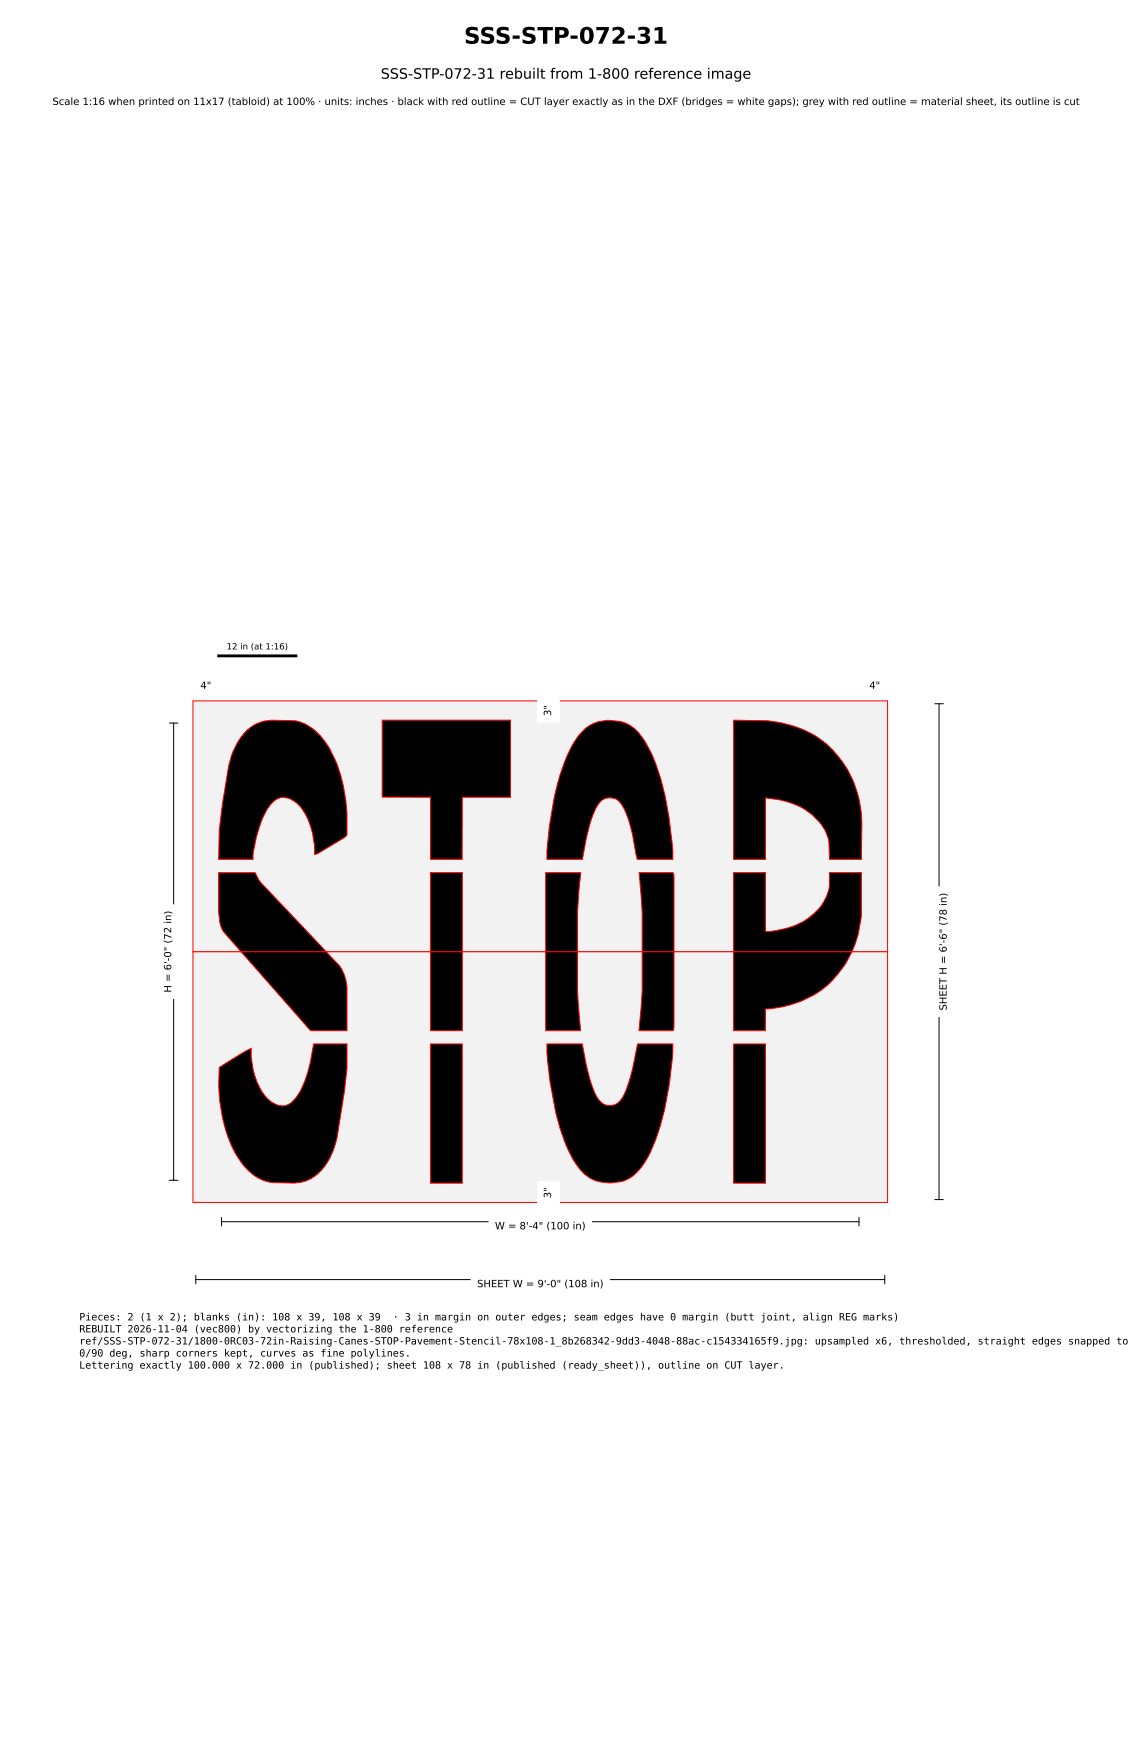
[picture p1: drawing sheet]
<svg xmlns="http://www.w3.org/2000/svg" width="279mm" height="432mm" viewBox="0 0 279 432" stroke-linecap="round" stroke-linejoin="round" font-family="sans-serif">
<defs><g id="words">
<text font-size="5.6" x="114.5" y="10.8">SSS-STP-072-31</text>
<text font-size="3.5" x="94" y="19.4">SSS-STP-072-31 rebuilt from 1-800 reference image</text>
<g font-size="2.5">
<text x="12.9" y="25.9">Scale 1:16 when printed on 11x17 (tabloid) at 100% · units: inches · black with red outline = CUT layer exactly as in the DXF (bridges = white gaps); grey with red outline = material sheet, its outline is cut</text>
<text x="49.4" y="170.1">4&quot;</text>
<text x="214.5" y="170.1">4&quot;</text>
<text x="136" y="176.8" transform="rotate(-90 136 176.8)">3&quot;</text>
<text x="42.3" y="245.1" transform="rotate(-90 42.3 245.1)">H = 6'-0&quot; (72 in)</text>
<text x="233.7" y="249.5" transform="rotate(-90 233.7 249.5)">SHEET H = 6'-6&quot; (78 in)</text>
<text x="136" y="295.8" transform="rotate(-90 136 295.8)">3&quot;</text>
<text x="122.2" y="303.5">W = 8'-4&quot; (100 in)</text>
<text x="117.7" y="317.8">SHEET W = 9'-0&quot; (108 in)</text>
<text x="19.6" y="326">Pieces: 2 (1 x 2); blanks (in): 108 x 39, 108 x 39</text>
<text x="19.6" y="329">REBUILT 2026-11-04 (vec800) by vectorizing the 1-800 reference</text>
<text x="96.9" y="326">· 3 in margin on outer edges; seam edges have 0 margin (butt joint, align REG marks)</text>
<text x="19.6" y="331.9">ref/SSS-STP-072-31/1800-0RC03-72in-Raising-Canes-STOP-Pavement-Stencil-78x108-1_8b268342-9dd3-4048-88ac-c154334165f9.jpg: upsampled x6, thresholded, straight edges snapped to</text>
<text x="19.6" y="334.9">0/90 deg, sharp corners kept, curves as fine polylines.</text>
<text x="19.6" y="337.9">Lettering exactly 100.000 x 72.000 in (published); sheet 108 x 78 in (published (ready_sheet)), outline on CUT layer.</text>
</g>
<text font-size="2.1" x="55.9" y="160.3">12 in (at 1:16)</text>
</g></defs>
<g fill="#f2f2f2" stroke="#f00" stroke-width=".25">
<path d="M47.6 234.9h171.5v62h-171.5z"/>
<path d="M47.6 173h171.5v61.9h-171.5z"/>
</g>
<g fill="#000" stroke="#f00" stroke-width=".25">
<path d="M144.4 179.9a9.6 9.6 0 0 1 8.2-1.8l.7 .1a9.1 9.1 0 0 1 5.8 4.6 43.7 43.7 0 0 1 5.1 13.8 72.7 72.7 0 0 1 1.9 15.6h-8.8l-.1-.3a48.5 48.5 0 0 0-3.2-12.3 3.5 3.5 0 0 0-5.5-1.9 11.9 11.9 0 0 0-3 6.1l-.8 3.1-1 5.3h-8.7a70.3 70.3 0 0 1 5.1-26 19.4 19.4 0 0 1 4.3-6.3zM61.1 180.1a9.5 9.5 0 0 1 6-2.3l5.4 .1a10.9 10.9 0 0 1 7.8 5.4 32.7 32.7 0 0 1 5.3 17.5v5.4l-.8 .7-6.3 3.8-.8 .2a16.5 16.5 0 0 0-4.5-12.6 4 4 0 0 0-5.2-.8 9.8 9.8 0 0 0-3.5 5.3 31.3 31.3 0 0 0-2.1 9.4h-8.4l.1-7.3 .8-6.3 1.5-9.5a16.6 16.6 0 0 1 4.7-9zM94.3 177.8h31.7v19h-11.9v15.4h-7.9v-15.4h-11.9zM106.2 215.4h7.9v19.5h-7.9zM134.7 215.4h8.6l-.8 9.7v9.8h-7.8zM157.8 215.4h8.3l.3 1v18.5h-7.9v-9.5zM181.1 215.4h7.8v14.6a17.9 17.9 0 0 0 13.9-6.6 10.7 10.7 0 0 0 1.9-8h7.9v10.8l-.8 4.4-1.5 4.3h-29.2zM181.1 177.8l8.4 .2a24.2 24.2 0 0 1 19.7 12 27.5 27.5 0 0 1 3.5 13.1l-.1 9.1h-7.9l-.2-4.7a13.6 13.6 0 0 0-10.3-9.6l-1.8-.4-3.5-.5v15.2h-7.8zM54 215.4h9l1.3 2.4 16.2 17.1h-21l-4.6-5.3a9.2 9.2 0 0 1-.9-4.4zM59.5 234.9h21l3.3 3.6a9.9 9.9 0 0 1 1.8 5.2v10.8l-8.9-.1zM106.2 257.7h7.9v34.4h-7.9zM106.2 234.9h7.9v19.6h-7.9z"/>
<path d="M134.7 234.9h7.8v9.8l.8 9.8h-8.6zM158.5 234.9h7.9v18.5l-.2 1.1h-8.5l.8-10zM181.1 257.7h7.8v34.4h-7.8zM181.1 234.9h29.2a23.2 23.2 0 0 1-17.1 13.7l-4.3 .5v5.3h-7.8zM135 257.7h8.7a44.2 44.2 0 0 0 3.5 13 3.6 3.6 0 0 0 3.5 2.2 3.6 3.6 0 0 0 3.3-2.6 46.7 46.7 0 0 0 3.4-12.6h8.7a79.8 79.8 0 0 1-4.2 23.6 20.1 20.1 0 0 1-5.5 8.8 9.7 9.7 0 0 1-14.1-2.5 36.6 36.6 0 0 1-5.1-13 72 72 0 0 1-2.2-16.9zM54.1 263.5l7.9-4.7a16.4 16.4 0 0 0 4.7 13.1 3.8 3.8 0 0 0 5.2 .4 14.8 14.8 0 0 0 4-7.4l.7-2.4 .8-4.8h8.2v6l-.6 5.6-1.8 11.6a15 15 0 0 1-6.4 10.1l-1.5 .6a20.7 20.7 0 0 1-8.9 .2 12.3 12.3 0 0 1-7.9-6.4 37.2 37.2 0 0 1-4.4-21.9z"/>
</g>
<path d="M54 161.9h19" fill="none" stroke="#000" stroke-width=".71"/>
<g fill="none" stroke="#000" stroke-width=".25">
<path d="M41.8 178.5h2.1M42.9 178.5v112.9M48.3 170.7h5M48.3 169.6v2.1M53.3 169.6v2.1M133.1 173.7h2.1M133.1 177.1h2.1M134.1 173.7v3.4M213.4 170.7h5M213.4 169.6v2.1M218.4 169.6v2.1M230.7 173.7h2.1"/>
<path d="M231.8 173.7v122.5M41.8 291.4h2.1M133.1 292.8h2.1M133.1 296.2h2.1M134.1 292.8v3.4M230.7 296.2h2.1M48.3 315.9h170.1M48.3 314.9v2.1M54.7 301.6h157.3M54.7 300.6v2.1M212 300.6v2.1M218.4 314.9v2.1"/>
</g>
<g fill="#fff" stroke="#fff" stroke-width=".35">
<path d="M116.3 314.5h34.1v5.3h-34.1z"/>
<path d="M230.4 219h5.3v31.9h-5.3z"/>
<path d="M48 166.8h5.6v5.3h-5.6z"/>
<path d="M213.1 166.8h5.6v5.3h-5.6z"/>
<path d="M132.7 291.7h5.3v5.5h-5.3z"/>
<path d="M132.7 172.7h5.3v5.5h-5.3z"/>
<path d="M120.8 300.2h25.1v5.3h-25.1z"/>
<path d="M39 223.4h5.3v23.1h-5.3z"/>
</g>
<use href="#words"/>
</svg>
